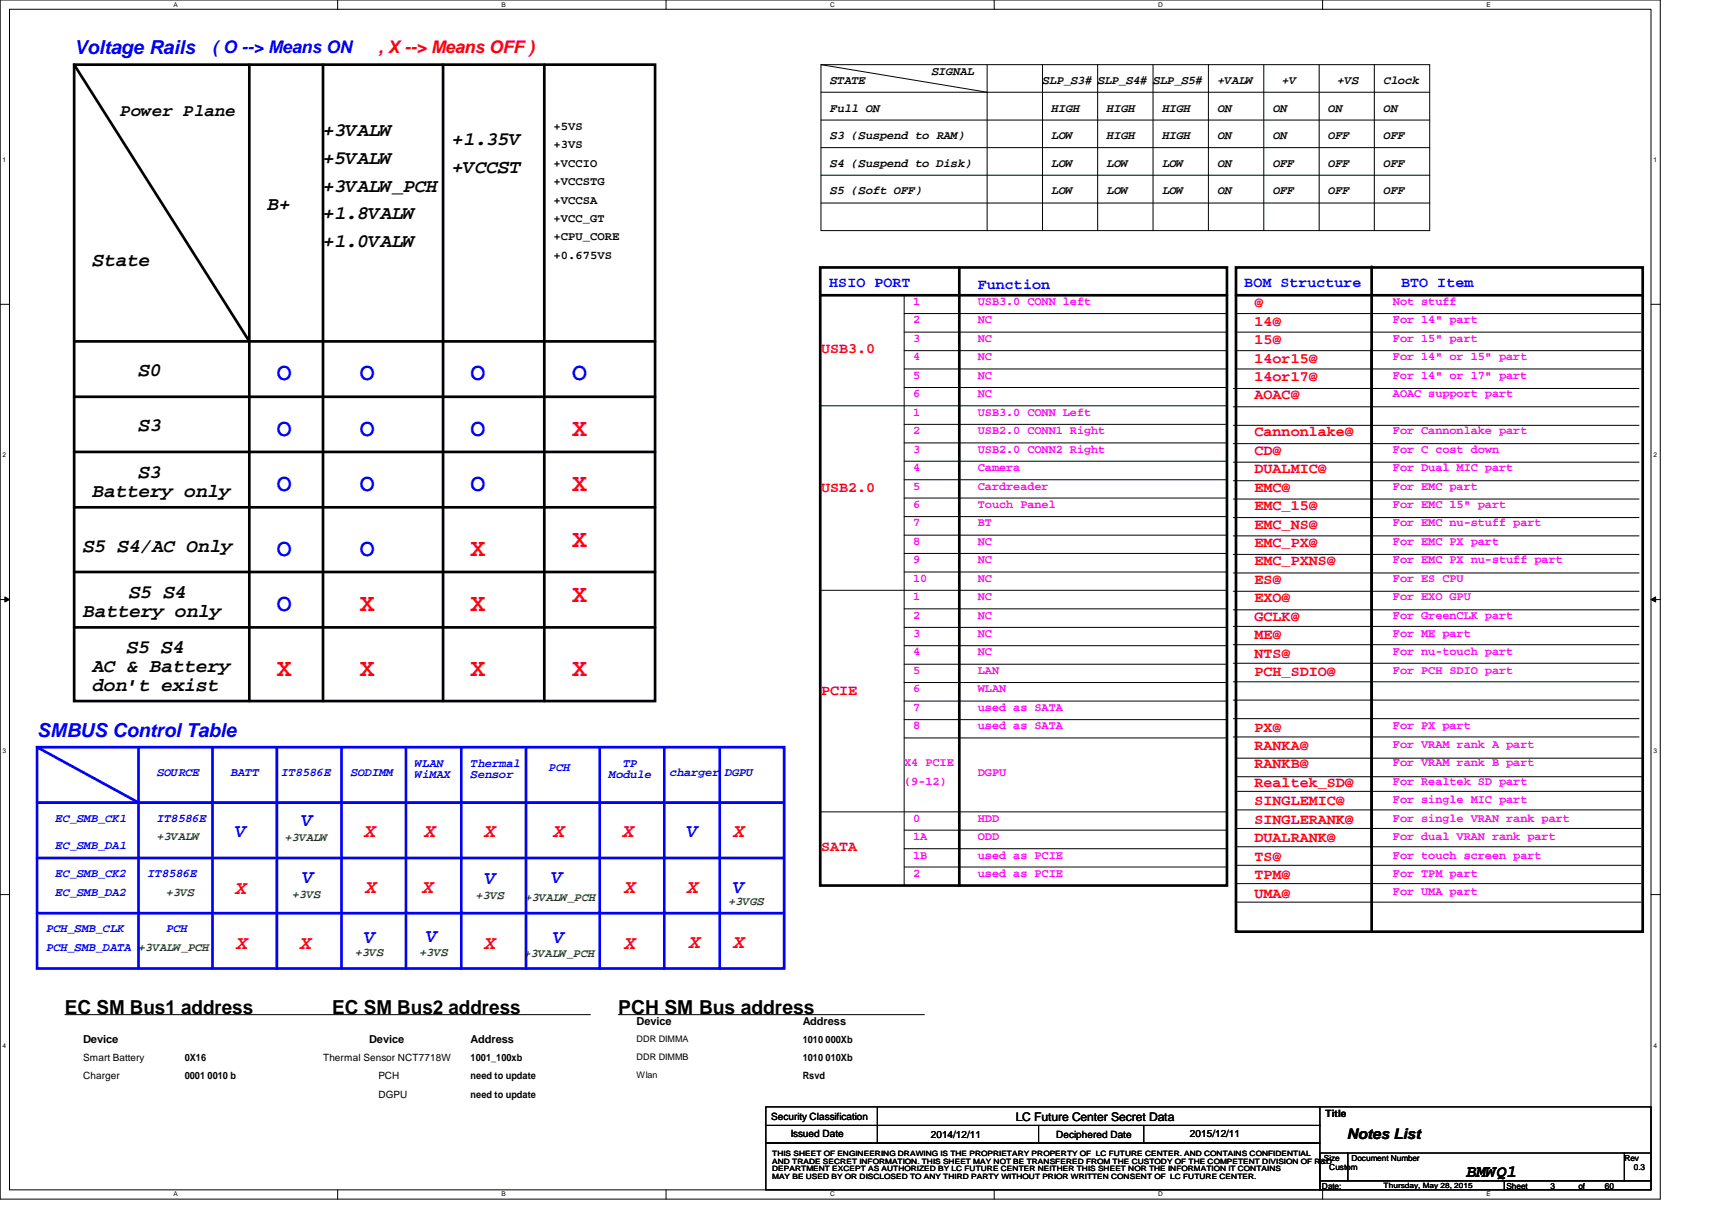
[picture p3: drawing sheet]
<svg xmlns="http://www.w3.org/2000/svg" width="297mm" height="210mm" viewBox="0 0 297 210" stroke-linecap="round" stroke-linejoin="round" font-family="sans-serif">
<defs><g id="words">
<g font-size="4.3" fill="#00f">
<text x="48" y="66">O</text>
<text x="62.4" y="66">O</text>
<text x="81.7" y="66">O</text>
<text x="99.3" y="66">O</text>
<text x="48" y="75.6">O</text>
<text x="62.4" y="75.6">O</text>
<text x="81.7" y="75.6">O</text>
<text x="48" y="85.2">O</text>
<text x="62.4" y="85.2">O</text>
<text x="81.7" y="85.2">O</text>
<text x="48" y="96.4">O</text>
<text x="62.4" y="96.4">O</text>
<text x="48" y="106">O</text>
</g>
<g font-size="4.3" fill="#f00">
<text x="99.3" y="75.6">X</text>
<text x="99.3" y="85.2">X</text>
<text x="99.3" y="94.8">X</text>
<text x="81.7" y="96.4">X</text>
<text x="62.4" y="106">X</text>
<text x="81.7" y="106">X</text>
<text x="99.3" y="104.4">X</text>
<text x="48" y="117.2">X</text>
<text x="62.4" y="117.2">X</text>
<text x="81.7" y="117.2">X</text>
<text x="99.3" y="117.2">X</text>
</g>
<g font-size="3.3" fill="#00f">
<text x="12.9" y="9.4">Voltage Rails</text>
<text x="6.4" y="127.9">SMBUS Control Table</text>
<text x="52.4" y="143.3">V</text>
<text x="40.9" y="145.2">V</text>
<text x="119.2" y="145.2">V</text>
<text x="52.5" y="153.1">V</text>
<text x="84.2" y="153.4">V</text>
<text x="95.8" y="153.2">V</text>
<text x="127.3" y="154.9">V</text>
<text x="63.2" y="163.7">V</text>
<text x="74" y="163.5">V</text>
<text x="96" y="163.7">V</text>
</g>
<g font-size="3.3">
<text x="56" y="23.7">+3VALW</text>
<text x="56" y="28.4">+5VALW</text>
<text x="78.4" y="25.2">+1.35V</text>
<text x="56" y="33.2">+3VALW_PCH</text>
<text x="78.4" y="30.1">+VCCST</text>
<text x="46.4" y="36.4">B+</text>
<text x="56" y="38.1">+1.8VALW</text>
<text x="16" y="46.1">State</text>
<text x="56" y="42.8">+1.0VALW</text>
<text x="24" y="65.2">S0</text>
<text x="24" y="74.8">S3</text>
<text x="24" y="82.8">S3</text>
<text x="16" y="86.2">Battery only</text>
<text x="14.4" y="95.7">S5 S4/AC Only</text>
<text x="14.4" y="107">Battery only</text>
<text x="22.4" y="103.7">S5 S4</text>
<text x="22" y="113.2">S5 S4</text>
<text x="16" y="116.6">AC &amp; Battery</text>
<text x="16" y="119.9">don't exist</text>
<text x="11.3" y="176">EC SM Bus1 address</text>
<text x="57.7" y="176">EC SM Bus2 address</text>
<text x="107.3" y="176">PCH SM Bus address</text>
</g>
<g font-size="3.3" fill="#f00">
<text x="63.2" y="145.2">X</text>
<text x="73.7" y="145.2">X</text>
<text x="84.1" y="145.2">X</text>
<text x="96" y="145.2">X</text>
<text x="108.1" y="145.2">X</text>
<text x="127.3" y="145.2">X</text>
<text x="40.8" y="155">X</text>
<text x="63.4" y="154.9">X</text>
<text x="73.3" y="154.9">X</text>
<text x="108.4" y="154.9">X</text>
<text x="119.2" y="154.9">X</text>
<text x="41" y="164.6">X</text>
<text x="52.1" y="164.6">X</text>
<text x="84.1" y="164.6">X</text>
<text x="108.4" y="164.6">X</text>
<text x="119.6" y="164.5">X</text>
<text x="127.3" y="164.5">X</text>
</g>
<text font-size="3" fill="#00f" x="36.9" y="9.1">( O --&gt; Means ON</text>
<text font-size="3" fill="#f00" x="65.7" y="9.1">, X --&gt; Means OFF )</text>
<g font-size="3">
<text x="20.9" y="20.2">Power Plane</text>
<text x="254.5" y="204.2">BMWQ1</text>
</g>
<g font-size="2.5" fill="#00f">
<text x="143.9" y="49.8">HSIO PORT</text>
<text x="169.7" y="50.1">Function</text>
<text x="215.9" y="49.8">BOM Structure</text>
<text x="243.1" y="49.8">BTO Item</text>
</g>
<g font-size="2.5" fill="#f00">
<text x="217.7" y="53.3">@</text>
<text x="217.7" y="56.5">14@</text>
<text x="217.7" y="59.7">15@</text>
<text x="142.4" y="61.3">USB3.0</text>
<text x="217.7" y="62.9">14or15@</text>
<text x="217.7" y="66.1">14or17@</text>
<text x="217.7" y="69.3">AOAC@</text>
<text x="217.7" y="75.7">Cannonlake@</text>
<text x="217.7" y="78.9">CD@</text>
<text x="217.7" y="82.1">DUALMIC@</text>
<text x="142.4" y="85.3">USB2.0</text>
<text x="217.7" y="85.3">EMC@</text>
<text x="217.7" y="88.5">EMC_15@</text>
<text x="217.7" y="91.7">EMC_NS@</text>
<text x="217.7" y="94.9">EMC_PX@</text>
<text x="217.7" y="98.1">EMC_PXNS@</text>
<text x="217.7" y="101.3">ES@</text>
<text x="217.7" y="104.5">EXO@</text>
<text x="217.7" y="107.7">GCLK@</text>
<text x="217.7" y="110.9">ME@</text>
<text x="217.7" y="114.1">NTS@</text>
<text x="217.7" y="117.3">PCH_SDIO@</text>
<text x="142.4" y="120.5">PCIE</text>
<text x="217.7" y="126.9">PX@</text>
<text x="217.7" y="130.1">RANKA@</text>
<text x="217.7" y="133.3">RANKB@</text>
<text x="217.7" y="136.5">Realtek_SD@</text>
<text x="217.7" y="139.7">SINGLEMIC@</text>
<text x="217.7" y="142.9">SINGLERANK@</text>
<text x="142.4" y="147.7">SATA</text>
<text x="217.7" y="146.1">DUALRANK@</text>
<text x="217.7" y="149.3">TS@</text>
<text x="217.7" y="152.5">TPM@</text>
<text x="217.7" y="155.7">UMA@</text>
</g>
<text font-size="2.5" x="233.7" y="197.6">Notes List</text>
<g font-size="2.1">
<text x="144.1" y="14.6">STATE</text>
<text x="161.7" y="13">SIGNAL</text>
<text x="180.9" y="14.6">SLP_S3# SLP_S4# SLP_S5#</text>
<text x="211.3" y="14.6">+VALW</text>
<text x="222.5" y="14.6">+V</text>
<text x="232.1" y="14.6">+VS</text>
<text x="240.1" y="14.6">Clock</text>
<text x="96.1" y="22.5">+5VS</text>
<text x="144.1" y="19.3">Full ON</text>
<text x="182.5" y="19.3">HIGH</text>
<text x="192.1" y="19.3">HIGH</text>
<text x="201.7" y="19.3">HIGH</text>
<text x="211.3" y="19.3">ON</text>
<text x="220.9" y="19.3">ON</text>
<text x="230.5" y="19.3">ON</text>
<text x="240.1" y="19.3">ON</text>
<text x="96" y="28.9">+VCCIO</text>
<text x="96.1" y="25.7">+3VS</text>
<text x="144.1" y="24.1">S3 (Suspend to RAM)</text>
<text x="144.1" y="29">S4 (Suspend to Disk)</text>
<text x="182.5" y="24.1">LOW</text>
<text x="182.5" y="29">LOW</text>
<text x="192.1" y="29">LOW</text>
<text x="192.1" y="24.1">HIGH</text>
<text x="201.7" y="29">LOW</text>
<text x="201.7" y="24.1">HIGH</text>
<text x="211.3" y="24.1">ON</text>
<text x="211.3" y="29">ON</text>
<text x="220.9" y="24.1">ON</text>
<text x="220.9" y="29">OFF</text>
<text x="230.5" y="24.1">OFF</text>
<text x="230.5" y="29">OFF</text>
<text x="240.1" y="24.1">OFF</text>
<text x="240.1" y="29">OFF</text>
<text x="96.1" y="32.1">+VCCSTG</text>
<text x="96.1" y="35.3">+VCCSA</text>
<text x="144.1" y="33.7">S5 (Soft OFF)</text>
<text x="182.5" y="33.7">LOW</text>
<text x="192.1" y="33.7">LOW</text>
<text x="201.7" y="33.7">LOW</text>
<text x="211.3" y="33.7">ON</text>
<text x="220.9" y="33.7">OFF</text>
<text x="230.5" y="33.7">OFF</text>
<text x="240.1" y="33.7">OFF</text>
<text x="96.1" y="41.7">+CPU_CORE</text>
<text x="96.1" y="38.5">+VCC_GT</text>
<text x="96.1" y="44.9">+0.675VS</text>
<text x="176.2" y="194.4">LC Future Center Secret Data</text>
</g>
<g font-size="2.1" fill="#f0f">
<text x="158.5" y="52.9">1</text>
<text x="169.7" y="52.9">USB3.0 CONN left</text>
<text x="241.7" y="52.9">Not stuff</text>
<text x="158.5" y="56.1">2</text>
<text x="158.5" y="59.3">3</text>
<text x="169.7" y="59.3">NC</text>
<text x="169.7" y="56.1">NC</text>
<text x="241.7" y="59.3">For 15&quot; part</text>
<text x="241.7" y="56.1">For 14&quot; part</text>
<text x="158.5" y="62.5">4</text>
<text x="158.5" y="65.7">5</text>
<text x="169.7" y="65.7">NC</text>
<text x="169.7" y="62.5">NC</text>
<text x="241.7" y="65.7">For 14&quot; or 17&quot; part</text>
<text x="241.7" y="62.5">For 14&quot; or 15&quot; part</text>
<text x="158.5" y="68.9">6</text>
<text x="169.7" y="68.9">NC</text>
<text x="241.7" y="68.9">AOAC support part</text>
<text x="158.5" y="72.1">1</text>
<text x="158.5" y="75.3">2</text>
<text x="169.7" y="72.1">USB3.0 CONN Left</text>
<text x="169.7" y="75.3">USB2.0 CONN1 Right</text>
<text x="241.7" y="75.3">For Cannonlake part</text>
<text x="158.5" y="78.5">3</text>
<text x="158.5" y="81.7">4</text>
<text x="169.7" y="81.7">Camera</text>
<text x="169.7" y="78.5">USB2.0 CONN2 Right</text>
<text x="241.7" y="78.5">For C cost down</text>
<text x="241.7" y="81.7">For Dual MIC part</text>
<text x="158.5" y="84.9">5</text>
<text x="158.5" y="88.1">6</text>
<text x="169.7" y="84.9">Cardreader</text>
<text x="169.7" y="88.1">Touch Panel</text>
<text x="241.7" y="84.9">For EMC part</text>
<text x="241.7" y="88.1">For EMC 15&quot; part</text>
<text x="158.5" y="91.3">7</text>
<text x="158.5" y="94.5">8</text>
<text x="169.7" y="91.3">BT</text>
<text x="169.7" y="94.5">NC</text>
<text x="241.7" y="91.3">For EMC nu-stuff part</text>
<text x="241.7" y="94.5">For EMC PX part</text>
<text x="158.5" y="97.7">9</text>
<text x="158.5" y="100.9">10</text>
<text x="169.7" y="97.7">NC</text>
<text x="169.7" y="100.9">NC</text>
<text x="241.7" y="97.7">For EMC PX nu-stuff part</text>
<text x="241.7" y="100.9">For ES CPU</text>
<text x="158.5" y="104.1">1</text>
<text x="158.5" y="107.3">2</text>
<text x="169.7" y="104.1">NC</text>
<text x="169.7" y="107.3">NC</text>
<text x="241.7" y="104.1">For EXO GPU</text>
<text x="241.7" y="107.3">For GreenCLK part</text>
<text x="158.5" y="110.5">3</text>
<text x="158.5" y="113.7">4</text>
<text x="169.7" y="110.5">NC</text>
<text x="169.7" y="113.7">NC</text>
<text x="241.7" y="110.5">For ME part</text>
<text x="241.7" y="113.7">For nu-touch part</text>
<text x="158.5" y="116.9">5</text>
<text x="169.7" y="116.9">LAN</text>
<text x="241.7" y="116.9">For PCH SDIO part</text>
<text x="158.5" y="120.1">6</text>
<text x="158.5" y="123.3">7</text>
<text x="169.7" y="120.1">WLAN</text>
<text x="169.7" y="123.3">used as SATA</text>
<text x="158.5" y="126.5">8</text>
<text x="169.7" y="126.5">used as SATA</text>
<text x="241.7" y="126.5">For PX part</text>
<text x="241.7" y="129.7">For VRAM rank A part</text>
<text x="156.9" y="132.9">X4 PCIE</text>
<text x="156.9" y="136.1">(9-12)</text>
<text x="169.7" y="134.5">DGPU</text>
<text x="241.7" y="132.9">For VRAM rank B part</text>
<text x="241.7" y="136.1">For Realtek SD part</text>
<text x="158.5" y="142.5">0</text>
<text x="169.7" y="142.5">HDD</text>
<text x="241.7" y="139.3">For single MIC part</text>
<text x="241.7" y="142.5">For single VRAN rank part</text>
<text x="158.5" y="145.7">1A</text>
<text x="158.5" y="148.9">1B</text>
<text x="169.7" y="145.7">ODD</text>
<text x="169.7" y="148.9">used as PCIE</text>
<text x="241.7" y="145.7">For dual VRAN rank part</text>
<text x="241.7" y="148.9">For touch screen part</text>
<text x="158.5" y="152.1">2</text>
<text x="169.7" y="152.1">used as PCIE</text>
<text x="241.7" y="152.1">For TPM part</text>
<text x="241.7" y="155.3">For UMA part</text>
</g>
<g font-size="2.1" fill="#00f">
<text x="27.3" y="134.6">SOURCE</text>
<text x="40" y="134.6">BATT</text>
<text x="48.8" y="134.6">IT8586E</text>
<text x="60.9" y="134.6">SODIMM</text>
<text x="72" y="133">WLAN</text>
<text x="72" y="135">WiMAX</text>
<text x="81.7" y="133">Thermal</text>
<text x="81.7" y="135">Sensor</text>
<text x="95.2" y="133.8">PCH</text>
<text x="105.7" y="135">Module</text>
<text x="108.1" y="133">TP</text>
<text x="116.2" y="134.6">charger</text>
<text x="125.8" y="134.6">DGPU</text>
<text x="9.6" y="142.6">EC_SMB_CK1</text>
<text x="27.3" y="142.6">IT8586E</text>
<text x="9.6" y="147.4">EC_SMB_DA1</text>
<text x="9.6" y="152.1">EC_SMB_CK2</text>
<text x="9.6" y="155.4">EC_SMB_DA2</text>
<text x="25.7" y="152.1">IT8586E</text>
<text x="8" y="161.8">PCH_SMB_CLK</text>
<text x="28.9" y="161.8">PCH</text>
<text x="8" y="165">PCH_SMB_DATA</text>
</g>
<g font-size="2.1" fill="#008000">
<text x="27.3" y="145.8">+3VALW</text>
<text x="49.5" y="145.9">+3VALW</text>
<text x="28.9" y="155.4">+3VS</text>
<text x="50.8" y="155.7">+3VS</text>
<text x="82.6" y="156">+3VS</text>
<text x="91.1" y="156.3">+3VALW_PCH</text>
<text x="126.4" y="157">+3VGS</text>
<text x="24" y="165">+3VALW_PCH</text>
<text x="61.7" y="165.8">+3VS</text>
<text x="72.9" y="165.8">+3VS</text>
<text x="90.9" y="166.1">+3VALW_PCH</text>
</g>
<g font-size="1.9">
<text x="110.4" y="177.8">Device</text>
<text x="139.3" y="177.8">Address</text>
<text x="14.4" y="181">Device</text>
<text x="64" y="181">Device</text>
<text x="81.7" y="181">Address</text>
</g>
<g font-size="1.7">
<text x="14.4" y="184">Smart Battery</text>
<text x="32" y="184">0X16</text>
<text x="56" y="184">Thermal Sensor NCT7718W</text>
<text x="81.7" y="184">1001_100xb</text>
<text x="139.3" y="180.8">1010 000Xb</text>
<text x="139.3" y="184">1010 010Xb</text>
<text x="14.4" y="187.2">Charger</text>
<text x="32" y="187.2">0001 0010 b</text>
<text x="65.7" y="187.2">PCH</text>
<text x="65.7" y="190.5">DGPU</text>
<text x="81.7" y="187.2">need to update</text>
<text x="81.7" y="190.5">need to update</text>
<text x="139.3" y="187.2">Rsvd</text>
<text x="133.8" y="194.3">Security Classification</text>
<text x="137.2" y="197.3">Issued Date</text>
<text x="161.5" y="197.5">2014/12/11</text>
<text x="183.3" y="197.5">Deciphered Date</text>
<text x="206.5" y="197.3">2015/12/11</text>
<text x="230" y="193.8">Title</text>
</g>
<g font-size="1.6">
<text x="110.4" y="180.7">DDR DIMMA</text>
<text x="110.4" y="183.9">DDR DIMMB</text>
<text x="110.4" y="187.1">Wlan</text>
</g>
<g font-size="1.4">
<text x="229.7" y="201.4">Size</text>
<text x="230.6" y="203">Custom</text>
<text x="234.5" y="201.4">Document Number</text>
<text x="281.9" y="201.4">Rev</text>
<text x="283.5" y="203">0.3</text>
<text x="229.4" y="206.2">Date:</text>
<text x="261.4" y="206.2">Sheet</text>
<text x="269" y="206.2">3</text>
<text x="273.9" y="206.2">of</text>
<text x="278.5" y="206.2">60</text>
</g>
<g font-size="1.3">
<text x="134" y="200.6">THIS SHEET OF ENGINEERING DRAWING IS THE PROPRIETARY PROPERTY OF LC FUTURE CENTER. AND CONTAINS CONFIDENTIAL</text>
<text x="134" y="201.9">AND TRADE SECRET INFORMATION. THIS SHEET MAY NOT BE TRANSFERED FROM THE CUSTODY OF THE COMPETENT DIVISION OF R&amp;D</text>
<text x="134" y="203.2">DEPARTMENT EXCEPT AS AUTHORIZED BY LC FUTURE CENTER NEITHER THIS SHEET NOR THE INFORMATION IT CONTAINS</text>
<text x="134" y="204.5">MAY BE USED BY OR DISCLOSED TO ANY THIRD PARTY WITHOUT PRIOR WRITTEN CONSENT OF LC FUTURE CENTER.</text>
<text x="240.1" y="206">Thursday, May 28, 2015</text>
</g>
<g font-size="1.1">
<text x="30.1" y="1.1">A</text>
<text x="87" y="1.1">B</text>
<text x="144" y="1.1">C</text>
<text x="201" y="1.1">D</text>
<text x="257.9" y="1.1">E</text>
<text x=".5" y="28.2">1</text>
<text x="286.9" y="28.2">1</text>
<text x=".5" y="79.3">2</text>
<text x="286.9" y="79.3">2</text>
<text x=".5" y="130.6">3</text>
<text x="286.9" y="130.6">3</text>
<text x=".5" y="181.7">4</text>
<text x="286.9" y="181.7">4</text>
<text x="30.1" y="207.6">A</text>
<text x="87" y="207.6">B</text>
<text x="144" y="207.6">C</text>
<text x="201" y="207.6">D</text>
<text x="257.9" y="207.6">E</text>
</g>
</g></defs>
<path d="M0 0h288.1v208h-288.1zM1.6 1.6h284.9v204.8h-284.9z" fill="none" stroke="#000" stroke-width=".17"/>
<g fill="#fff">
<path d="M30.1 .2h.7v1.2h-.7z"/>
<path d="M30.1 206.6h.7v1.2h-.7z"/>
</g>
<path d="M58.6 0v1.6M58.6 206.4v1.6" fill="none" stroke="#000" stroke-width=".17"/>
<g fill="#fff">
<path d="M87 .2h.8v1.2h-.8z"/>
<path d="M87 206.6h.8v1.2h-.8z"/>
</g>
<path d="M115.6 0v1.6M115.6 206.4v1.6" fill="none" stroke="#000" stroke-width=".17"/>
<g fill="#fff">
<path d="M144 .2h.8v1.2h-.8z"/>
<path d="M144 206.6h.8v1.2h-.8z"/>
</g>
<path d="M172.5 0v1.6M172.5 206.4v1.6" fill="none" stroke="#000" stroke-width=".17"/>
<g fill="#fff">
<path d="M200.9 .2h.8v1.2h-.8z"/>
<path d="M200.9 206.6h.8v1.2h-.8z"/>
</g>
<path d="M229.5 0v1.6M229.5 206.4v1.6" fill="none" stroke="#000" stroke-width=".17"/>
<g fill="#fff">
<path d="M257.9 .2h.7v1.2h-.7z"/>
<path d="M257.9 206.6h.7v1.2h-.7z"/>
<path d="M.5 27.2h.6v1.2h-.6z"/>
<path d="M286.9 27.2h.6v1.2h-.6z"/>
<path d="M.5 78.4h.6v1.1h-.6z"/>
<path d="M286.9 78.4h.6v1.1h-.6z"/>
</g>
<path d="M0 52.8h1.6M286.5 52.8h1.6" fill="none" stroke="#000" stroke-width=".17"/>
<g fill="#fff">
<path d="M.5 129.6h.6v1.2h-.6z"/>
<path d="M286.9 129.6h.6v1.2h-.6z"/>
</g>
<path d="M0 104h1.6M.8 103.5l.8 .5-.8 .4zM286.5 104l.8-.5v.9zM286.5 104h1.6" fill="none" stroke="#000" stroke-width=".17"/>
<path d="M.8 103.5l.8 .5-.8 .4zM286.5 104l.8-.5v.9z" fill="#000"/>
<g fill="#fff">
<path d="M.5 180.8h.6v1.1h-.6z"/>
<path d="M286.9 180.8h.6v1.1h-.6z"/>
</g>
<g fill="none" stroke="#000" stroke-width=".17">
<path d="M142.4 16h105.7M142.4 11.2l28.9 4.8M142.4 11.2h105.7v28.8h-105.7zM171.3 11.2v28.8M180.9 11.2v28.8M190.4 11.2v28.8M200.1 11.2v28.8M209.7 11.2v28.8M219.3 11.2v28.8M228.9 11.2v28.8M238.5 11.2v28.8M142.4 20.8h105.7"/>
<path d="M142.4 25.6h105.7M142.4 30.4h105.7M142.4 35.2h105.7M156.9 51.2v102.4M212.9 54.4h-56M212.9 57.6h-56M214.3 54.4h70.4M214.3 57.6h70.4M142.4 70.4h70.5M212.9 60.8h-56M212.9 64h-56M212.9 67.2h-56"/>
<path d="M212.9 73.6h-56M212.9 76.8h-56M214 67.4h70.4M214 70.6h70.4M214 73.8h70.4M214 77h70.4M214.3 60.8h70.4M214.3 64h70.4M156.9 92.8h56M156.9 96h56M156.9 99.2h56M212.9 80h-56"/>
<path d="M212.9 83.2h-56M212.9 86.4h-56M212.9 89.6h-56M214 86.6h70.4M214 89.8h70.4M214 83.4h70.4M214 99.4h70.4M214 93h70.4M214 96.2h70.4M214 80.2h70.4M142.4 102.4h70.5M156.9 105.6h56"/>
<path d="M156.9 108.8h56M156.9 112h56M156.9 115.2h56M156.9 118.4h56M214 105.8h70.4M214 102.6h70.4M214 108.7h70.4M214 111.8h70.4M214 115.1h70.4M214 118.3h70.4M156.9 121.6h56M156.9 124.8h56"/>
<path d="M156.9 128h56M214 127.8h70.4M214 124.7h70.4M214 121.4h70.4M214.3 137.3h70.4M214.4 134.7h70.5M214.4 131.5h70.5M0 155.2h1.6M142.4 140.8h70.5M156.9 144h56M156.9 147.2h56M156.9 150.4h56"/>
<path d="M214.3 140.5h70.4M214.3 143.7h70.4M214.3 146.9h70.4M214.3 150.1h70.4M214.3 153.3h70.4M214.3 156.5h70.4M286.5 155.2h1.6M11.3 176h91.1M107.3 176h53.1M132.9 192h96.1v3.2h-96.1zM132.9 195.2h96.1v3.1h-96.1zM132.9 198.3h96.1v8.1h-96.1z"/>
<path d="M152.2 192v6.3M180.2 195.2v3.1M198.4 195.2v3.1M228.9 192h57.6v8M229 200h4.8v4.8h-4.8zM229 204.8h32v1.6h-32zM233.8 200h48v4.8h-48zM261 204.8h25.5v1.6h-25.5zM281.8 200h4.7v4.8h-4.7z"/>
</g>
<g fill="none" stroke="#00f" stroke-width=".47">
<path d="M6.4 139.2h129.7M6.4 129.6l17.6 9.6M6.4 129.6h129.7v38.4h-129.7zM24 129.6v38.4M36.9 129.6v38.4M48 129.6v38.4M59.3 129.6v38.4M70.4 129.6v38.4M80 129.6v38.4M91.3 129.6v38.4M104 129.6v38.4M115.3 129.6v38.4"/>
<path d="M124.9 129.6v38.4M6.4 148.8h129.7M6.4 158.4h129.7"/>
</g>
<g fill="none" stroke="#000" stroke-width=".47">
<path d="M12.9 11.2h100.8v110.4h-100.8zM12.9 11.2l30.4 48M43.3 11.2v110.4M56 11.2v110.4M76.9 11.2v110.4M94.4 11.2v110.4M12.9 59.2h100.8M142.3 46.4h70.6v107.2h-70.6zM142.4 51.2h70.5M166.4 46.4v107.2M214.4 51.2h70.5M214.4 46.4h70.6v115.2h-70.6z"/>
<path d="M238 46.3v100.8M12.9 78.4h100.8M12.9 68.8h100.8M238 60.7v100.8M12.9 88h100.8M12.9 99.2h100.8M12.9 108.8h100.8"/>
</g>
<use href="#words"/>
</svg>
